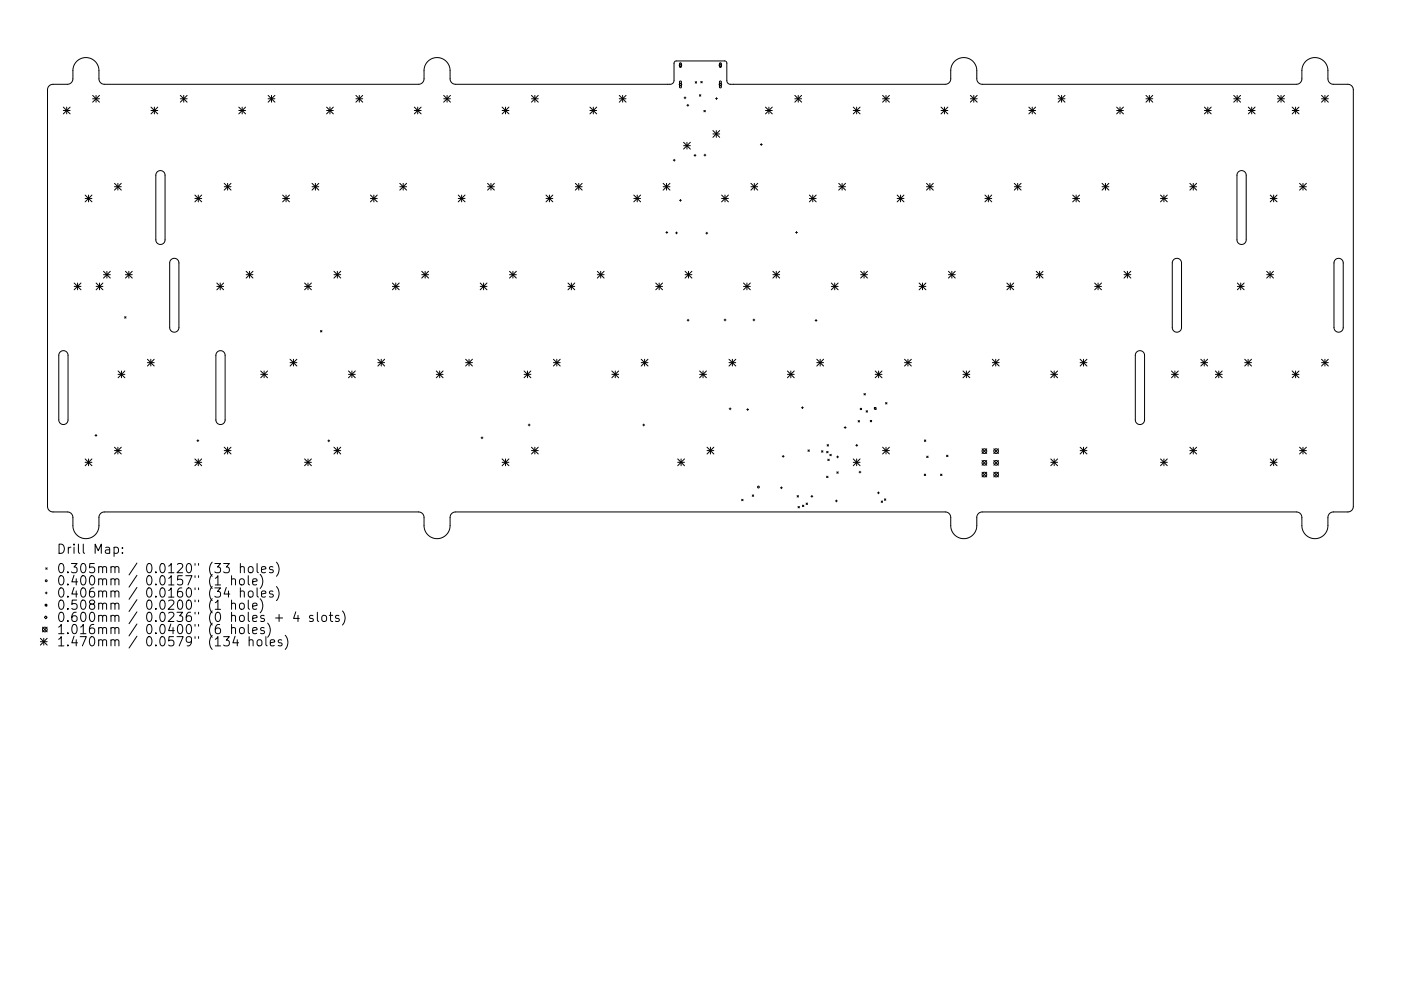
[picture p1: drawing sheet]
<svg xmlns="http://www.w3.org/2000/svg" width="297mm" height="210mm" viewBox="0 0 297 210" stroke-linecap="round" stroke-linejoin="round" font-family="sans-serif">
<defs><g id="words">
<g font-size="2.7">
<text x="12" y="117.5">Drill Map:</text>
<text x="12" y="121.6">0.305mm / 0.0120&quot; (33 holes)</text>
<text x="12" y="124.2">0.400mm / 0.0157&quot; (1 hole)</text>
<text x="12" y="126.8">0.406mm / 0.0160&quot; (34 holes)</text>
<text x="12" y="129.4">0.508mm / 0.0200&quot; (1 hole)</text>
<text x="12" y="132">0.600mm / 0.0236&quot; (0 holes + 4 slots)</text>
<text x="12" y="134.5">1.016mm / 0.0400&quot; (6 holes)</text>
<text x="12" y="137.1">1.470mm / 0.0579&quot; (134 holes)</text>
</g>
</g></defs>
<g fill="none" stroke="#000" stroke-width=".21">
<path d="M10.4 18.2l.7-.3h3.2a1.16 1.16 0 0 0 1.2-1.2v-2a2.76 2.76 0 0 1 2.8-2.5 2.76 2.76 0 0 1 2.7 2.8v1.8a1.16 1.16 0 0 0 1.1 1.1h66.7a1.16 1.16 0 0 0 1.1-1.2v-2a2.76 2.76 0 0 1 2.9-2.5 2.76 2.76 0 0 1 2.6 2.8v1.8a1.16 1.16 0 0 0 1.2 1.1h45.5a.82 .82 0 0 0 .8-.8v-3.7l.3-.4 10.4-.1 .3 .1 .2 .3v3.9a.77 .77 0 0 0 .7 .7h45.7a1.16 1.16 0 0 0 1.1-1.2v-2a2.76 2.76 0 0 1 2.9-2.5 2.76 2.76 0 0 1 2.6 2.8v1.8a1.16 1.16 0 0 0 1.2 1.1h66.7a1.16 1.16 0 0 0 1-1.2v-2a2.76 2.76 0 0 1 2.9-2.5 2.76 2.76 0 0 1 2.6 2.8l.1 1.8a1.17 1.17 0 0 0 1.1 1.1h3.2a1.16 1.16 0 0 1 1 1.1v88.6a1.16 1.16 0 0 1-1.1 1h-3.2a1.17 1.17 0 0 0-1.1 1.2v2a2.76 2.76 0 0 1-2.8 2.5 2.76 2.76 0 0 1-2.7-2.8v-1.8a1.17 1.17 0 0 0-1.1-1.1h-66.7a1.16 1.16 0 0 0-1.1 1.2v2a2.76 2.76 0 0 1-2.9 2.5 2.76 2.76 0 0 1-2.6-2.8v-1.8a1.16 1.16 0 0 0-1.2-1.1h-103.9a1.16 1.16 0 0 0-1.1 1.2v2a2.76 2.76 0 0 1-2.9 2.5 2.76 2.76 0 0 1-2.6-2.8v-1.8a1.16 1.16 0 0 0-1.2-1.1h-66.7a1.16 1.16 0 0 0-1 1.2v2a2.76 2.76 0 0 1-2.9 2.5 2.76 2.76 0 0 1-2.6-2.8v-1.8a1.16 1.16 0 0 0-1.2-1.1h-3.2a1.16 1.16 0 0 1-1-1.1v-88.5zM144 13.8l.3-.3 .3 .3-.3 .3zM144.1 13.4l.4 .1v.6l-.2 .2-.2-.2zM144.1 17.2h.2l.2 .2v1.1l-.2 .1-.2-.1zM144.3 17.6l.3 .3-.3 .3-.3-.3zM147.4 17.3l.3 .3M147.7 17.3l-.3 .3M148.6 17.3l.3 .3M148.9 17.3l-.3 .3M152.4 13.8l.3-.3 .3 .3-.3 .3zM152.6 13.4l.3 .1v.6l-.1 .2-.3-.2zM152.6 17.2h.2l.1 .2v1.1l-.2 .1-.2-.1z"/>
<path d="M152.7 17.6l.3 .3-.3 .3-.3-.3zM13.4 22.7l1.5 1.5M13.4 23.4h1.5M14.1 22.7v1.5M14.9 22.7l-1.5 1.5M19.6 21h1.5M19.6 20.2l1.5 1.5M20.4 20.2v1.5M21.1 20.2l-1.5 1.5M24.3 38.9l1.4 1.4M24.3 39.6h1.4M25 38.9v1.4"/>
<path d="M25.7 38.9l-1.4 1.4M32 23.4h1.5M32 22.7l1.5 1.5M32.7 22.7v1.5M33.3 36.5a.98 .98 0 0 1 1.1-.2 .98 .98 0 0 1 .6 .9v13.7a.98 .98 0 0 1-1 1 .98 .98 0 0 1-1-1v-13.7zM33.5 22.7l-1.5 1.5M38.2 21h1.5M38.2 20.2l1.5 1.5M39 20.2v1.5M39.7 20.2l-1.5 1.5M47.5 39.6h1.5M47.5 38.9l1.5 1.4"/>
<path d="M48.3 38.9v1.4M49 38.9l-1.5 1.4M50.6 23.4h1.5M50.6 22.7l1.5 1.5M51.3 22.7v1.5M52.1 22.7l-1.5 1.5M56.8 21h1.5M56.8 20.2l1.5 1.5M57.6 20.2v1.5M58.3 20.2l-1.5 1.5M66.2 39.6h1.4M66.2 38.9l1.4 1.4"/>
<path d="M66.9 38.9v1.4M67.6 38.9l-1.4 1.4M69.2 23.4h1.5M69.2 22.7l1.5 1.5M70 22.7v1.5M70.7 22.7l-1.5 1.5M75.5 21h1.4M75.5 20.2l1.4 1.5M76.2 20.2v1.5M76.9 20.2l-1.4 1.5M84.8 39.6h1.4M84.8 38.9l1.4 1.4"/>
<path d="M85.5 38.9v1.4M86.2 38.9l-1.4 1.4M87.8 23.4h1.5M87.8 22.7l1.5 1.5M88.6 22.7v1.5M89.3 22.7l-1.5 1.5M94.1 21h1.4M94.1 20.2l1.4 1.5M94.8 20.2v1.5M95.5 20.2l-1.4 1.5M103.4 39.6h1.4M103.4 38.9l1.4 1.4"/>
<path d="M104.1 38.9v1.4M104.8 38.9l-1.4 1.4M106.5 23.4h1.4M106.5 22.7l1.4 1.5M107.2 22.7v1.5M107.9 22.7l-1.4 1.5M112.7 21h1.4M112.7 20.2l1.4 1.5M113.4 20.2v1.5M114.1 20.2l-1.4 1.5M122 39.6h1.4M122 38.9l1.4 1.4"/>
<path d="M122.7 38.9v1.4M123.4 38.9l-1.4 1.4M125.1 23.4h1.4M125.1 22.7l1.4 1.5M125.8 22.7v1.5M126.5 22.7l-1.4 1.5M131.3 21h1.4M131.3 20.2l1.4 1.5M132 20.2v1.5M132.7 20.2l-1.4 1.5M140.6 39.6h1.4M140.6 38.9l1.4 1.4"/>
<path d="M141.3 38.9v1.4M142 38.9l-1.4 1.4M142.7 34h.4M142.9 33.8v.4M144.9 30.2l1.5 1.4M144.9 30.9h1.5M145 20.8h.4M145.2 20.6v.4M145.6 22.3h.4M145.6 30.2v1.4M145.8 22.1v.4M146.4 30.2l-1.5 1.4"/>
<path d="M147.2 33h.4M147.4 32.8v.4M148.3 20.1l.3 .3M148.6 20.1l-.3 .3M149.2 23.4l.3 .3M149.3 32.9h.4M149.5 32.7v.4M149.5 23.4l-.3 .3M151.1 27.7l1.5 1.4M151.1 28.4h1.5M151.7 20.9h.4M151.9 27.7v1.4"/>
<path d="M151.9 20.7v.4M152.6 27.7l-1.5 1.4M159.2 39.6h1.5M159.2 38.9l1.5 1.4M159.9 38.9v1.4M160.7 38.9l-1.5 1.4M161.2 30.7h.4M161.4 30.5v.4M162.3 23.4h1.4M162.3 22.7l1.4 1.5M163 22.7v1.5M163.7 22.7l-1.4 1.5"/>
<path d="M168.5 21h1.5M168.5 20.2l1.5 1.5M169.2 20.2v1.5M170 20.2l-1.5 1.5M177.8 39.6h1.5M177.8 38.9l1.5 1.4M178.5 38.9v1.4M179.3 38.9l-1.5 1.4M180.9 23.4h1.4M180.9 22.7l1.4 1.5M181.6 22.7v1.5M182.3 22.7l-1.4 1.5"/>
<path d="M187.1 21h1.5M187.1 20.2l1.5 1.5M187.9 20.2v1.5M188.6 20.2l-1.5 1.5M196.4 39.6h1.5M196.4 38.9l1.5 1.4M197.2 38.9v1.4M197.9 38.9l-1.5 1.4M199.5 23.4h1.5M199.5 22.7l1.5 1.5M200.2 22.7v1.5M201 22.7l-1.5 1.5"/>
<path d="M205.7 21h1.5M205.7 20.2l1.5 1.5M206.5 20.2v1.5M207.2 20.2l-1.5 1.5M215 39.6h1.5M215 38.9l1.5 1.4M215.8 38.9v1.4M216.5 38.9l-1.5 1.4M218.1 23.4h1.5M218.1 22.7l1.5 1.5M218.9 22.7v1.5M219.6 22.7l-1.5 1.5"/>
<path d="M224.4 21h1.4M224.4 20.2l1.4 1.5M225.1 20.2v1.5M225.8 20.2l-1.4 1.5M233.7 39.6h1.4M233.7 38.9l1.4 1.4M234.4 38.9v1.4M235.1 38.9l-1.4 1.4M236.7 23.4h1.5M236.7 22.7l1.5 1.5M237.5 22.7v1.5M238.2 22.7l-1.5 1.5"/>
<path d="M243 21h1.4M243 20.2l1.4 1.5M243.7 20.2v1.5M244.4 20.2l-1.4 1.5M252.3 39.6h1.4M252.3 38.9l1.4 1.4M253 38.9v1.4M253.7 38.9l-1.4 1.4M255.4 23.4h1.4M255.4 22.7l1.4 1.5M256.1 22.7v1.5M256.8 22.7l-1.4 1.5"/>
<path d="M261.6 21h1.4M261.6 20.2l1.4 1.5M262.3 20.2v1.5M262.5 36.5a.98 .98 0 0 1 1.1-.2 .98 .98 0 0 1 .6 .9v13.7a.98 .98 0 0 1-1 1 .98 .98 0 0 1-.9-1v-13.7zM263 20.2l-1.4 1.5M264.7 23.4h1.4M264.7 22.7l1.4 1.5M265.4 22.7v1.5M266.1 22.7l-1.4 1.5M270.9 21h1.4M270.9 20.2l1.4 1.5M271.6 20.2v1.5"/>
<path d="M272.3 20.2l-1.4 1.5M274 23.4h1.4M274 22.7l1.4 1.5M274.7 22.7v1.5M275.4 22.7l-1.4 1.5M275.5 39.6h1.5M275.5 38.9l1.5 1.4M276.3 38.9v1.4M277 38.9l-1.5 1.4M280.2 21h1.4M280.2 20.2l1.4 1.5M280.9 20.2v1.5"/>
<path d="M281.6 20.2l-1.4 1.5M18.1 41.4l1.4 1.4M18.1 42.1h1.4M18.8 41.4v1.4M19.5 41.4l-1.4 1.4M21.9 57.6l1.5 1.4M21.9 58.3h1.5M22.7 57.6v1.4M23.4 57.6l-1.5 1.4M26.6 58.3h1.4M26.6 57.6l1.4 1.4M27.3 57.6v1.4"/>
<path d="M28 57.6l-1.4 1.4M36.3 55.1a.98 .98 0 0 1 1-.2 .98 .98 0 0 1 .6 .9v13.7a.98 .98 0 0 1-.9 1 .98 .98 0 0 1-1-1v-13.7zM41.3 42.1h1.5M41.3 41.4l1.5 1.4M42 41.4v1.4M42.8 41.4l-1.5 1.4M52.2 58.3h1.4M52.2 57.6l1.4 1.4M52.9 57.6v1.4M53.6 57.6l-1.4 1.4M59.9 42.1h1.5M59.9 41.4l1.5 1.4"/>
<path d="M60.7 41.4v1.4M61.4 41.4l-1.5 1.4M70.8 58.3h1.4M70.8 57.6l1.4 1.4M71.5 57.6v1.4M72.2 57.6l-1.4 1.4M78.5 42.1h1.5M78.5 41.4l1.5 1.4M79.3 41.4v1.4M80 41.4l-1.5 1.4M89.4 58.3h1.5M89.4 57.6l1.5 1.4"/>
<path d="M90.1 57.6v1.4M90.9 57.6l-1.5 1.4M97.2 42.1h1.4M97.2 41.4l1.4 1.4M97.9 41.4v1.4M98.6 41.4l-1.4 1.4M108 58.3h1.5M108 57.6l1.5 1.4M108.7 57.6v1.4M109.5 57.6l-1.5 1.4M115.8 42.1h1.4M115.8 41.4l1.4 1.4"/>
<path d="M116.5 41.4v1.4M117.2 41.4l-1.4 1.4M126.6 58.3h1.5M126.6 57.6l1.5 1.4M127.4 57.6v1.4M128.1 57.6l-1.5 1.4M134.4 42.1h1.4M134.4 41.4l1.4 1.4M135.1 41.4v1.4M135.8 41.4l-1.4 1.4M141.2 49.3h.4M141.4 49.1v.4"/>
<path d="M143.2 49.4h.4M143.4 49.2v.4M144.1 42.5h.4M144.3 42.3v.4M145.3 58.3h1.4M145.3 57.6l1.4 1.4M146 57.6v1.4M146.7 57.6l-1.4 1.4M149.7 49.5h.4M149.9 49.3v.4M153 42.1h1.4M153 41.4l1.4 1.4"/>
<path d="M153.7 41.4v1.4M154.4 41.4l-1.4 1.4M163.9 58.3h1.4M163.9 57.6l1.4 1.4M164.6 57.6v1.4M165.3 57.6l-1.4 1.4M168.7 49.3h.4M168.9 49.1v.4M171.6 42.1h1.4M171.6 41.4l1.4 1.4M172.3 41.4v1.4M173 41.4l-1.4 1.4"/>
<path d="M182.5 58.3h1.4M182.5 57.6l1.4 1.4M183.2 57.6v1.4M183.9 57.6l-1.4 1.4M190.2 42.1h1.5M190.2 41.4l1.5 1.4M190.9 41.4v1.4M191.7 41.4l-1.5 1.4M201.1 58.3h1.4M201.1 57.6l1.4 1.4M201.8 57.6v1.4M202.5 57.6l-1.4 1.4"/>
<path d="M208.8 42.1h1.5M208.8 41.4l1.5 1.4M209.5 41.4v1.4M210.3 41.4l-1.5 1.4M219.7 58.3h1.4M219.7 57.6l1.4 1.4M220.4 57.6v1.4M221.1 57.6l-1.4 1.4M227.4 42.1h1.5M227.4 41.4l1.5 1.4M228.2 41.4v1.4M228.9 41.4l-1.5 1.4"/>
<path d="M238.3 58.3h1.5M238.3 57.6l1.5 1.4M239 57.6v1.4M239.8 57.6l-1.5 1.4M246.1 42.1h1.4M246.1 41.4l1.4 1.4M246.8 41.4v1.4M247.5 41.4l-1.4 1.4M248.8 55.1a.98 .98 0 0 1 1.1-.2 .98 .98 0 0 1 .6 .9v13.7a.98 .98 0 0 1-1 1 .98 .98 0 0 1-1-1v-13.7zM268.6 58.3h1.4M268.6 57.6l1.4 1.4M269.3 57.6v1.4"/>
<path d="M269.3 42.1h1.5M269.3 41.4l1.5 1.4M270 57.6l-1.4 1.4M270 41.4v1.4M270.8 41.4l-1.5 1.4M283.1 55.1a.98 .98 0 0 1 1.1-.2 .98 .98 0 0 1 .6 .9v13.7a.98 .98 0 0 1-1 1 .98 .98 0 0 1-1-1v-13.7zM12.8 74.7a.98 .98 0 0 1 1-.2 .98 .98 0 0 1 .6 .9v13.7a.98 .98 0 0 1-1 1 .98 .98 0 0 1-.9-1v-13.7zM15.7 60l1.5 1.5M15.7 60.8h1.5M16.4 60v1.5M17.2 60l-1.5 1.5M20.4 60.8h1.4"/>
<path d="M20.4 60l1.4 1.5M21.1 60v1.5M21.8 60l-1.4 1.5M25 78.7l1.5 1.4M25 79.4h1.5M25.8 78.7v1.4M26.4 67.2l.3 .3M26.5 78.7l-1.5 1.4M26.7 67.2l-.3 .3M31.3 76.2l1.4 1.5M31.3 76.9h1.4M32 76.2v1.5"/>
<path d="M32.7 76.2l-1.4 1.5M46 60.8h1.4M46 60l1.4 1.5M46.1 74.7a.98 .98 0 0 1 1-.2 .98 .98 0 0 1 .6 .9v13.7a.98 .98 0 0 1-.9 1 .98 .98 0 0 1-1-1v-13.7zM46.7 60v1.5M47.4 60l-1.4 1.5M55.3 79.4h1.4M55.3 78.7l1.4 1.4M56 78.7v1.4M56.7 78.7l-1.4 1.4M61.5 76.9h1.4M61.5 76.2l1.4 1.5"/>
<path d="M62.2 76.2v1.5M62.9 76.2l-1.4 1.5M64.6 60.8h1.4M64.6 60l1.4 1.5M65.3 60v1.5M66 60l-1.4 1.5M68 70.1l.3 .3M68.3 70.1l-.3 .3M73.9 79.4h1.4M73.9 78.7l1.4 1.4M74.6 78.7v1.4M75.3 78.7l-1.4 1.4"/>
<path d="M80.1 76.9h1.5M80.1 76.2l1.5 1.5M80.8 76.2v1.5M81.6 76.2l-1.5 1.5M83.2 60.8h1.4M83.2 60l1.4 1.5M83.9 60v1.5M84.6 60l-1.4 1.5M92.5 79.4h1.4M92.5 78.7l1.4 1.4M93.2 78.7v1.4M93.9 78.7l-1.4 1.4"/>
<path d="M98.7 76.9h1.5M98.7 76.2l1.5 1.5M99.4 76.2v1.5M100.2 76.2l-1.5 1.5M101.8 60.8h1.4M101.8 60l1.4 1.5M102.5 60v1.5M103.2 60l-1.4 1.5M111.1 79.4h1.5M111.1 78.7l1.5 1.4M111.8 78.7v1.4M112.6 78.7l-1.5 1.4"/>
<path d="M117.3 76.9h1.5M117.3 76.2l1.5 1.5M118.1 76.2v1.5M118.8 76.2l-1.5 1.5M120.4 60.8h1.5M120.4 60l1.5 1.5M121.1 60v1.5M121.9 60l-1.5 1.5M129.7 79.4h1.5M129.7 78.7l1.5 1.4M130.4 78.7v1.4M131.2 78.7l-1.5 1.4"/>
<path d="M135.9 76.9h1.5M135.9 76.2l1.5 1.5M136.7 76.2v1.5M137.4 76.2l-1.5 1.5M139 60.8h1.5M139 60l1.5 1.5M139.8 60v1.5M140.5 60l-1.5 1.5M145.7 67.9h.4M145.9 67.7v.4M148.3 79.4h1.5M148.3 78.7l1.5 1.4"/>
<path d="M149.1 78.7v1.4M149.8 78.7l-1.5 1.4M153.5 67.9h.4M153.7 67.7v.4M154.6 76.9h1.4M154.6 76.2l1.4 1.5M155.3 76.2v1.5M156 76.2l-1.4 1.5M157.6 60.8h1.5M157.6 60l1.5 1.5M158.4 60v1.5M159.1 60l-1.5 1.5"/>
<path d="M159.6 67.9h.4M159.8 67.7v.4M167 79.4h1.4M167 78.7l1.4 1.4M167.7 78.7v1.4M168.4 78.7l-1.4 1.4M172.8 68h.4M173 67.8v.4M173.2 76.9h1.4M173.2 76.2l1.4 1.5M173.9 76.2v1.5M174.6 76.2l-1.4 1.5"/>
<path d="M176.3 60.8h1.4M176.3 60l1.4 1.5M177 60v1.5M177.7 60l-1.4 1.5M185.6 79.4h1.4M185.6 78.7l1.4 1.4M186.3 78.7v1.4M187 78.7l-1.4 1.4M191.8 76.9h1.4M191.8 76.2l1.4 1.5M192.5 76.2v1.5M193.2 76.2l-1.4 1.5"/>
<path d="M194.9 60.8h1.4M194.9 60l1.4 1.5M195.6 60v1.5M196.3 60l-1.4 1.5M204.2 79.4h1.4M204.2 78.7l1.4 1.4M204.9 78.7v1.4M205.6 78.7l-1.4 1.4M210.4 76.9h1.4M210.4 76.2l1.4 1.5M211.1 76.2v1.5M211.8 76.2l-1.4 1.5"/>
<path d="M213.5 60.8h1.4M213.5 60l1.4 1.5M214.2 60v1.5M214.9 60l-1.4 1.5M222.8 79.4h1.4M222.8 78.7l1.4 1.4M223.5 78.7v1.4M224.2 78.7l-1.4 1.4M229 76.9h1.4M229 76.2l1.4 1.5M229.7 76.2v1.5M230.4 76.2l-1.4 1.5"/>
<path d="M232.1 60.8h1.4M232.1 60l1.4 1.5M232.8 60v1.5M233.5 60l-1.4 1.5M241 74.7a.98 .98 0 0 1 1.1-.2 .98 .98 0 0 1 .6 .9v13.7a.98 .98 0 0 1-1 1 .98 .98 0 0 1-1-1v-13.7zM248.4 79.4h1.4M248.4 78.7l1.4 1.4M249.1 78.7v1.4M249.8 78.7l-1.4 1.4M254.6 76.9h1.4M254.6 76.2l1.4 1.5M255.3 76.2v1.5"/>
<path d="M256 76.2l-1.4 1.5M257.7 79.4h1.4M257.7 78.7l1.4 1.4M258.4 78.7v1.4M259.1 78.7l-1.4 1.4M262.3 60.8h1.5M262.3 60l1.5 1.5M263.1 60v1.5M263.8 60l-1.5 1.5M263.9 76.9h1.4M263.9 76.2l1.4 1.5M264.6 76.2v1.5"/>
<path d="M265.3 76.2l-1.4 1.5M274 79.4h1.4M274 78.7l1.4 1.4M274.7 78.7v1.4M275.4 78.7l-1.4 1.4M280.2 76.9h1.4M280.2 76.2l1.4 1.5M280.9 76.2v1.5M281.6 76.2l-1.4 1.5M18.1 97.4l1.4 1.4M18.1 98.1h1.4M18.8 97.4v1.4"/>
<path d="M19.5 97.4l-1.4 1.4M20.2 92.4h.3M20.4 92.2v.4M24.3 94.9l1.4 1.4M24.3 95.6h1.4M25 94.9v1.4M25.7 94.9l-1.4 1.4M41.3 98.1h1.5M41.3 97.4l1.5 1.4M41.8 93.5h.3M42 93.3v.4M42 97.4v1.4"/>
<path d="M42.8 97.4l-1.5 1.4M47.5 95.6h1.5M47.5 94.9l1.5 1.4M48.3 94.9v1.4M49 94.9l-1.5 1.4M64.6 98.1h1.4M64.6 97.4l1.4 1.4M65.3 97.4v1.4M66 97.4l-1.4 1.4M69.5 93.5h.4M69.7 93.3v.4M70.8 95.6h1.4"/>
<path d="M70.8 94.9l1.4 1.4M71.5 94.9v1.4M72.2 94.9l-1.4 1.4M102 92.9h.4M102.2 92.7v.4M106.5 98.1h1.4M106.5 97.4l1.4 1.4M107.2 97.4v1.4M107.9 97.4l-1.4 1.4M112 90.2h.4M112.2 90v.4M112.7 95.6h1.4"/>
<path d="M112.7 94.9l1.4 1.4M113.4 94.9v1.4M114.1 94.9l-1.4 1.4M136.3 90.2h.4M136.5 90v.4M143.7 98.1h1.4M143.7 97.4l1.4 1.4M144.4 97.4v1.4M145.1 97.4l-1.4 1.4M149.9 95.6h1.4M149.9 94.9l1.4 1.4M150.6 94.9v1.4"/>
<path d="M151.3 94.9l-1.4 1.4M154.6 86.7h.4M154.8 86.5v.4M158.3 86.9h.4M158.5 86.7v.4M165.9 96.8h.4M166.1 96.6v.4M169.9 86.5h.4M170.1 86.3v.4M171.3 95.5l.3 .3M171.6 95.5l-.3 .3M174.2 95.6l.3 .3"/>
<path d="M174.5 95.6l-.3 .3M175.3 95.8l.3 .3M175.4 94.3l.3 .3M175.5 97.4l.3 .3M175.6 95.8l-.3 .3M175.7 94.3l-.3 .3M175.8 97.4l-.3 .3M175.9 96.4l.3 .3M176.2 96.4l-.3 .3M177.4 96.9h.4M177.6 96.7v.4M179 90.7h.4"/>
<path d="M179.2 90.5v.4M180.9 98.1h1.4M180.9 97.4l1.4 1.4M181.4 94.5h.4M181.6 97.4v1.4M181.6 94.3v.4M181.9 89.2l.3 .3M182.2 89.2l-.3 .3M182.3 100v.4M182.3 97.4l-1.4 1.4M182.4 86.6l.3 .3M182.7 86.6l-.3 .3"/>
<path d="M183.2 83.5l.3 .3M183.5 83.5l-.3 .3M183.6 87.1l.3 .3M183.9 87.1l-.3 .3M184.5 89.2l.3 .3M184.8 89.2l-.3 .3M185.4 86.5h.3v.3h-.3zM187.1 95.6h1.5M187.1 94.9l1.5 1.4M187.8 85.4l.3 .3M187.9 94.9v1.4M188.1 85.4l-.3 .3"/>
<path d="M188.6 94.9l-1.5 1.4M196 93.4l.3 .2M196.3 93.4l-.3 .2M196.5 96.8l.3 .3M196.8 96.8l-.3 .3M200.7 96.6l.3 .3M201 96.6l-.3 .3M208.2 95.2l1 1M208.2 97.7l1 1M209.2 95.2l-1 1M209.2 97.7l-1 1M210.7 97.7l1 1"/>
<path d="M210.7 95.2l1 1M211.7 95.2l-1 1M211.7 97.7l-1 1M222.8 98.1h1.4M222.8 97.4l1.4 1.4M223.5 97.4v1.4M224.2 97.4l-1.4 1.4M229 95.6h1.4M229 94.9l1.4 1.4M229.7 94.9v1.4M230.4 94.9l-1.4 1.4M246.1 98.1h1.4"/>
<path d="M246.1 97.4l1.4 1.4M246.8 97.4v1.4M247.5 97.4l-1.4 1.4M252.3 95.6h1.4M252.3 94.9l1.4 1.4M253 94.9v1.4M253.7 94.9l-1.4 1.4M269.3 98.1h1.5M269.3 97.4l1.5 1.4M270 97.4v1.4M270.8 97.4l-1.5 1.4M275.5 95.6h1.5"/>
<path d="M275.5 94.9l1.5 1.4M276.3 94.9v1.4M277 94.9l-1.5 1.4M24.2 116.2l.5-.1 .4 .4v.5l-.2 .3h-.7M26 117.2v.2M26 116.2v.2M47.4 119.6h1.2l-.6 .7 .5 .2v.8l-.2 .2h-.6l-.3-.2M51 119.6v1.9M54.5 119.6v1.6l.3 .3M58.6 119.3a2.25 2.25 0 0 1 0 3M157.2 105.9l.3 .3M157.5 105.9l-.3 .3"/>
<path d="M159.5 105l.3 .3M159.8 105l-.3 .3M165.5 103.5h.4M165.7 103.3v.4M169 105.2l.3 .3M169.2 107.5l.3 .3M169.3 105.2l-.3 .3M169.5 107.5l-.3 .3M170.1 107.2l.3 .3M170.4 107.2l-.3 .3M170.9 106.7l.3 .3M171.2 106.7l-.3 .3"/>
<path d="M171.9 105.3h.4M172.1 105.1v.4M175.3 101l.3 .3M175.6 101l-.3 .3M177.1 106.3h.4M177.3 106.1v.4M177.4 100.1l.3 .3M177.7 100.1l-.3 .3M182.1 100.2h.4M186 104.6h.4M186.2 104.4v.4M186.8 106.3l.3 .3"/>
<path d="M187.1 106.3l-.3 .3M187.5 105.8l.3 .3M187.8 105.8l-.3 .3M196 100.6l.3 .3M196.3 100.6l-.3 .3M199.4 100.6l.3 .3M199.7 100.6l-.3 .3M208.2 100.2l1 1M209.2 100.2l-1 1M210.7 100.2l1 1M211.7 100.2l-1 1M8.6 135.4l1.4 1.5"/>
<path d="M8.6 136.1h1.4M9 133.1l1 1M9.3 135.4v1.5M9.6 128.2h.3v.4h-.3zM9.6 125.8h.4M9.7 120.5l.3 .3M9.7 130.7l.3 .3-.3 .3-.3-.3zM9.8 125.6v.4M10 120.5l-.3 .3M10 133.1l-1 1M10 135.4l-1.4 1.5M45.6 122.7l.6-.6v2"/>
<path d="M45.6 127.9l.6-.6v2M48 124.6l-.5 1.4h1.2M49.1 123l.3-.2 .4 .1 .1 1.2M49.1 128.2l.3-.2 .4 .1 .1 1.2M49.1 133.3l.3-.2 .4 .1 .1 1.2M49.1 122.1v2M49.1 127.3v2M49.1 132.5v1.9M49.8 135l-.4 1.4h1.2M50.3 135.7v1.3M51 120.4l.2-.2 .5 .1 .1 1.2M51 122.9l.4-.1 .4 .4v.5l-.4 .4-.4-.1-.2-.3v-.5z"/>
<path d="M51 125.6l.2-.2 .5 .1 .1 1.2M51 128.1l.4-.1 .4 .3v.6l-.4 .4-.4-.1-.2-.3v-.6zM51 133.2l.4-.1 .4 .4v.6l-.4 .3h-.4l-.2-.3v-.6zM51 124.7v2M52.6 122.1v1.7l.3 .3M52.6 127.3v1.7l.3 .3M52.6 132.5v1.7l.3 .2M52.7 120.4l.3-.2 .6 .2 .1 .7-.2 .3-.5 .1-.3-.2zM52.7 125.6l.3-.2 .6 .2 .1 .7-.2 .3-.5 .1-.3-.2zM52.8 135.9l.3-.2 .5 .1 .1 1.2M52.8 135.1v1.9M53.6 123.4l.9-.1-.1-.4-.5-.1-.3 .3 .1 .9h.7"/>
<path d="M53.6 128.6l.9-.2-.1-.3-.5-.1-.3 .2 .1 1h.7M53.6 133.8l.9-.2-.1-.4-.5-.1-.3 .3 .1 1h.7M54.5 124.7v1.7l.3 .3M54.7 135.8l.5-.1 .3 .4v.6l-.3 .3-.5-.1-.2-.2v-.6zM55.2 121.9a2.25 2.25 0 0 1 0 2.9M55.2 127a2.25 2.25 0 0 1 0 3M55.4 120.9l1-.2-.1-.4-.6-.1-.3 .3 .1 .9h.8M55.4 126l1-.2-.1-.3-.6-.1-.3 .3 .1 .9h.8M56 133.2l-.5-.1-.2 .3v.3l.7 .2v.5h-.7M56.4 135.1v1.7l.3 .2M56.7 132.2a2.25 2.25 0 0 1 0 3M57.3 136.4l.9-.2-.1-.4-.5-.1-.3 .3 .1 .9h.7"/>
<path d="M57.9 120.3l-.5-.1-.3 .3 .1 .3 .7 .2v.4h-.8M57.9 125.5l-.5-.1-.3 .3 .1 .2 .7 .2v.5h-.8M58.4 131.1h1.5M58.6 124.4a2.25 2.25 0 0 1 0 3M59.2 130.4v1.5M59.7 135.8l-.4-.1-.3 .3 .1 .3 .6 .2v.4h-.7M60.5 134.8a2.25 2.25 0 0 1 0 3M62.7 129.8l-.5 1.4h1.3M63.2 130.6v1.3M66.4 130.6h-.5l-.3 .2 .1 .3 .7 .2v.5h-.8M67.3 129.9v1.7l.3 .3M68.3 130.7l.3-.1 .6 .1v.8l-.1 .3-.5 .1-.3-.2z"/>
<path d="M69.8 130.6h.8M70.1 129.9v1.7l.1 .2 .4 .1M71.9 130.6h-.5l-.3 .2 .1 .3 .7 .2v.5h-.8M72.6 129.6a2.25 2.25 0 0 1 0 3"/>
<circle cx="208.7" cy="98.2" r=".5"/>
<circle cx="208.7" cy="95.7" r=".5"/>
<circle cx="211.2" cy="98.2" r=".5"/>
<circle cx="211.2" cy="95.7" r=".5"/>
<circle cx="160.8" cy="103.3" r=".2"/>
<circle cx="208.7" cy="100.7" r=".5"/>
<circle cx="211.2" cy="100.7" r=".5"/>
<circle cx="9.5" cy="133.6" r=".5"/>
<circle cx="9.8" cy="123.2" r=".2"/>
</g>
<use href="#words"/>
</svg>
